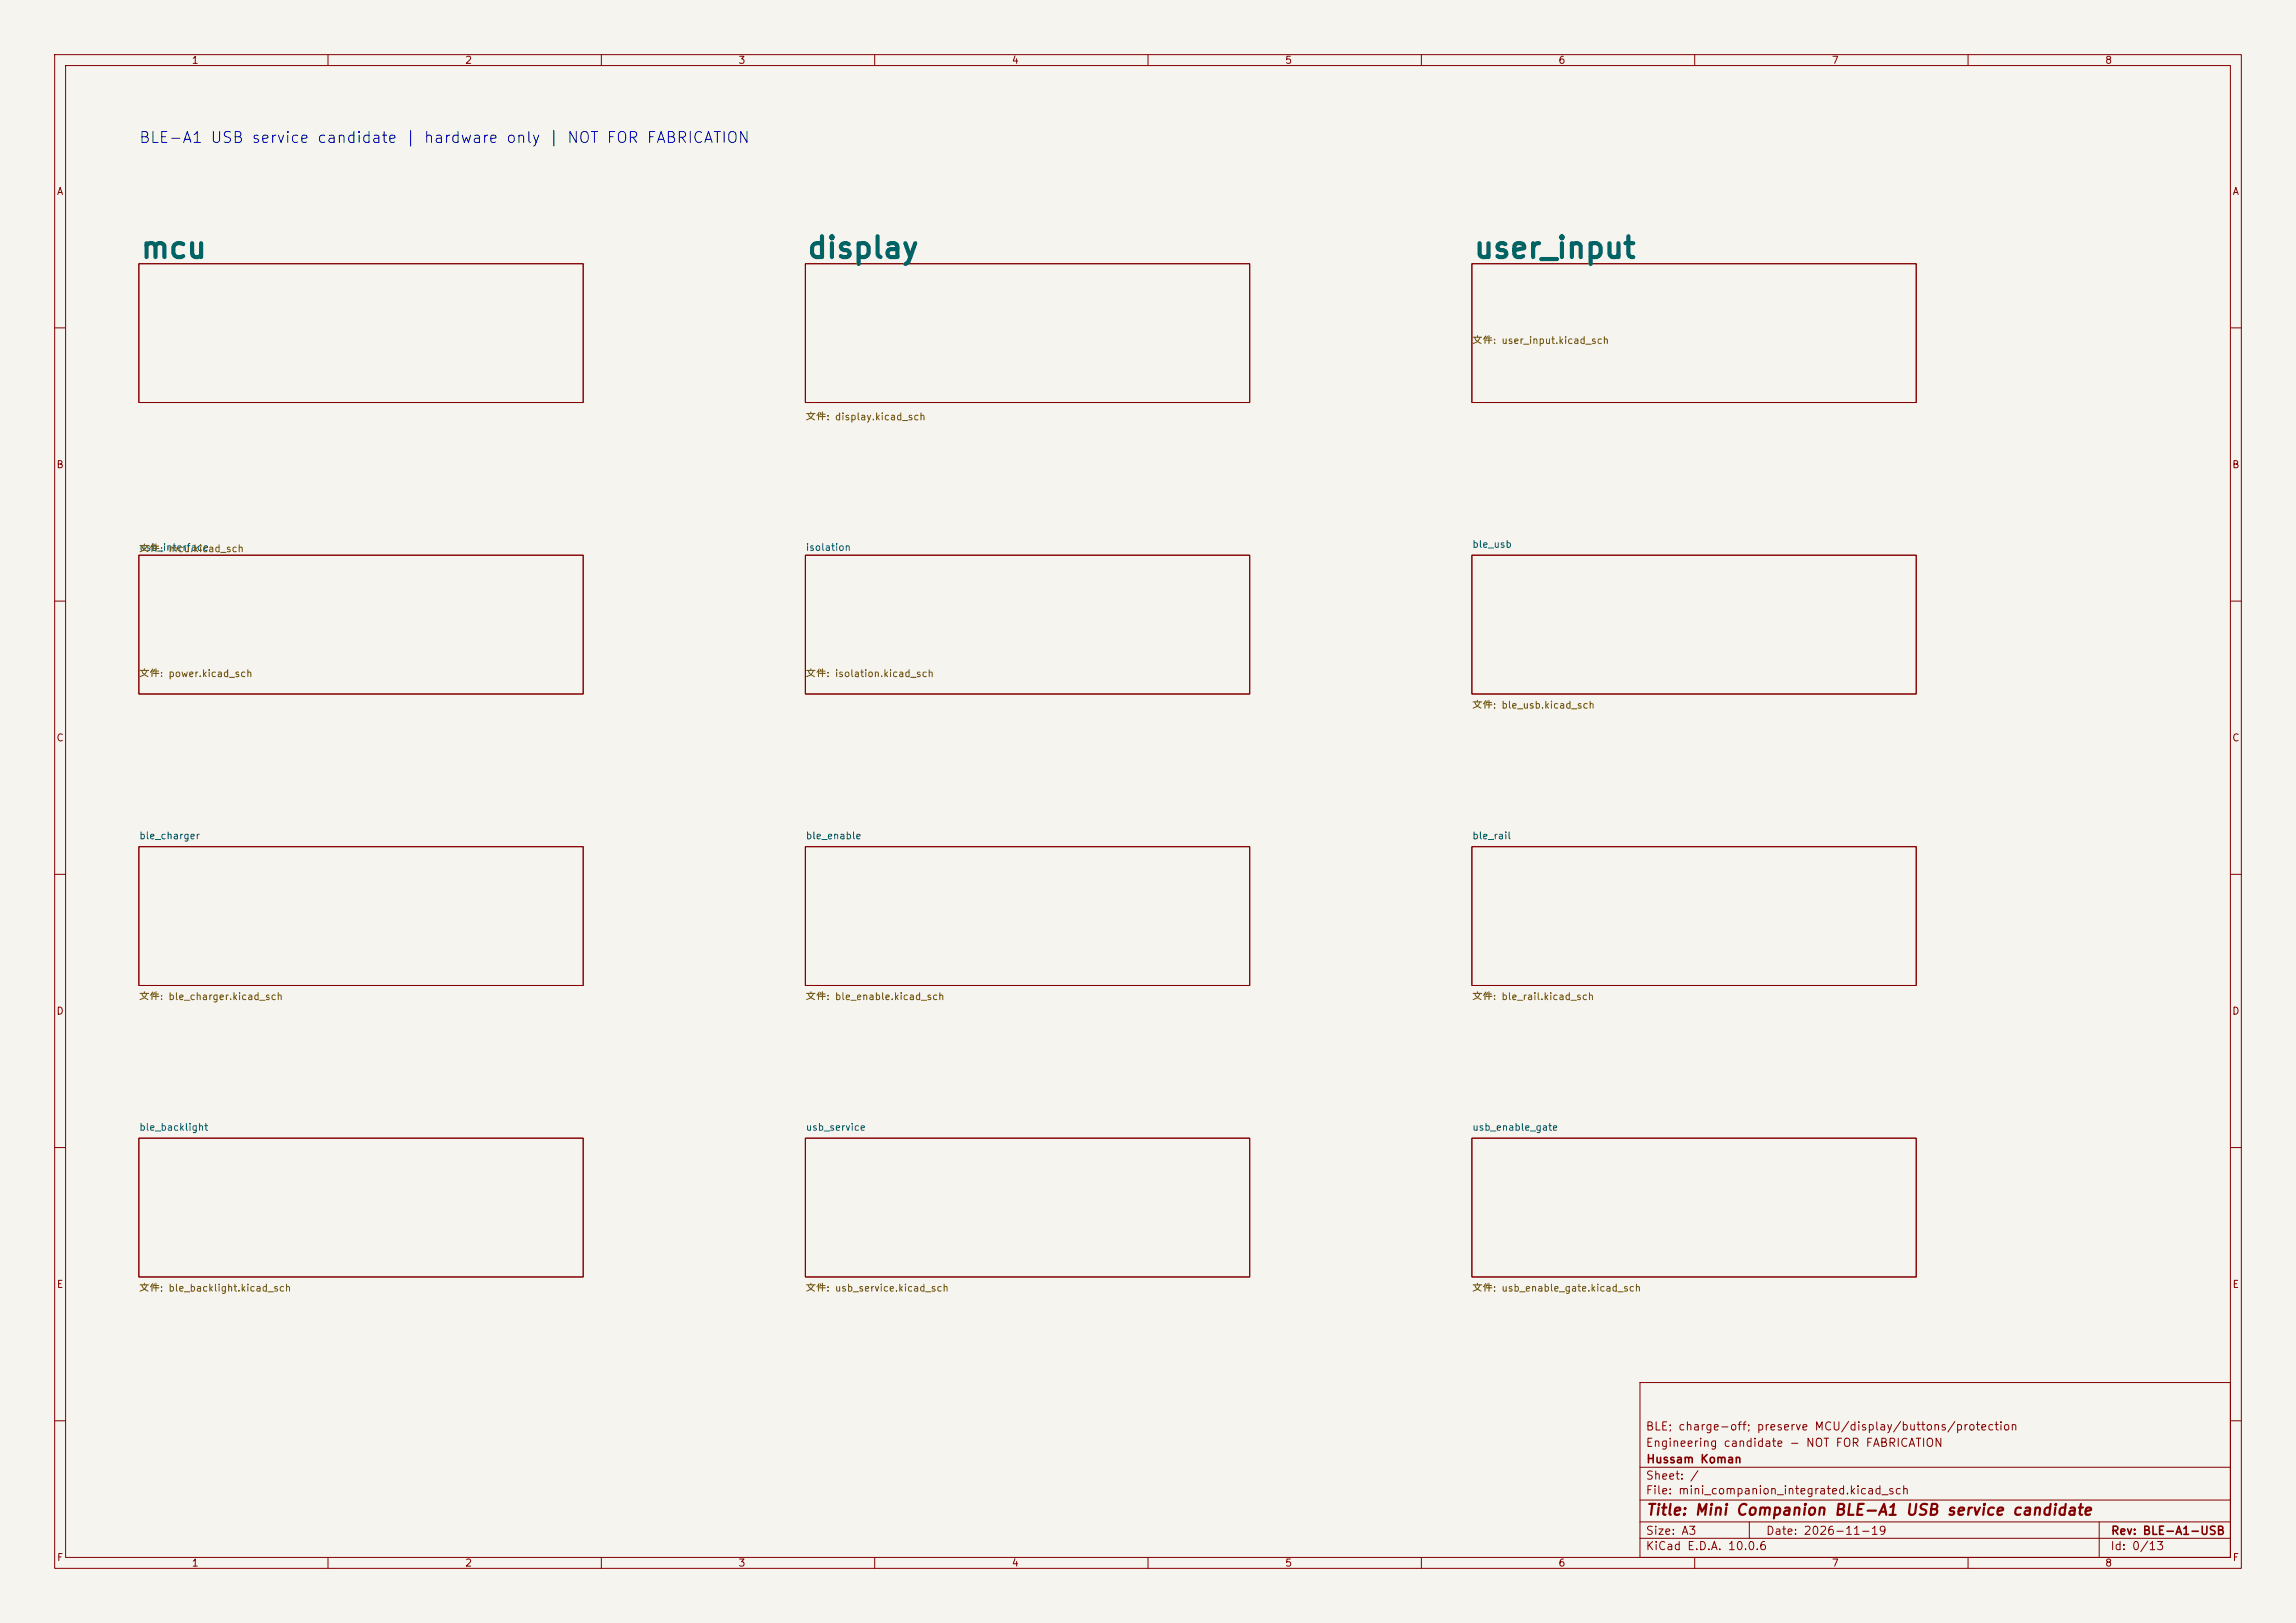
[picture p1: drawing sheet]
<svg xmlns="http://www.w3.org/2000/svg" width="420mm" height="297mm" viewBox="0 0 420 297" stroke-linecap="round" stroke-linejoin="round" font-family="sans-serif">
<defs><g id="words">
<g font-size="3.8" fill="#006464">
<text x="25.5" y="48.2">mcu</text>
<text x="147.4" y="48.2">display</text>
<text x="269.4" y="48.2">user_input</text>
</g>
<text font-size="2" fill="#0000c2" x="25.3" y="26.7">BLE-A1 USB service candidate | hardware only | NOT FOR FABRICATION</text>
<text font-size="2" fill="#840000" x="301" y="277.8">Title: Mini Companion BLE-A1 USB service candidate</text>
<g font-size="1.5" fill="#840000">
<text x="300.9" y="262.1">BLE; charge-off; preserve MCU/display/buttons/protection</text>
<text x="300.9" y="265.1">Engineering candidate - NOT FOR FABRICATION</text>
<text x="301" y="268.1">Hussam Koman</text>
<text x="300.9" y="273.8">File: mini_companion_integrated.kicad_sch</text>
<text x="300.9" y="271.1">Sheet: /</text>
<text x="300.9" y="281.2">Size: A3</text>
<text x="322.9" y="281.2">Date: 2026-11-19</text>
<text x="386" y="281.2">Rev: BLE-A1-USB</text>
<text x="300.9" y="284">KiCad E.D.A. 10.0.6</text>
<text x="385.9" y="284">Id: 0/13</text>
</g>
<g font-size="1.3" fill="#840000">
<text x="35" y="12">1</text>
<text x="85" y="12">2</text>
<text x="135" y="12">3</text>
<text x="185" y="12">4</text>
<text x="235" y="12">5</text>
<text x="285" y="12">6</text>
<text x="335" y="12">7</text>
<text x="385" y="12">8</text>
<text x="10.3" y="36">A</text>
<text x="408.3" y="36">A</text>
<text x="10.2" y="86">B</text>
<text x="408.2" y="86">B</text>
<text x="10.2" y="136">C</text>
<text x="408.2" y="136">C</text>
<text x="10.2" y="186">D</text>
<text x="408.2" y="186">D</text>
<text x="10.3" y="236">E</text>
<text x="408.3" y="236">E</text>
<text x="10.3" y="286">F</text>
<text x="35" y="287">1</text>
<text x="85" y="287">2</text>
<text x="135" y="287">3</text>
<text x="185" y="287">4</text>
<text x="235" y="287">5</text>
<text x="285" y="287">6</text>
<text x="335" y="287">7</text>
<text x="385" y="287">8</text>
<text x="408.3" y="286">F</text>
</g>
<g font-size="1.3" fill="#725600">
<text x="269.2" y="63.3">文件: user_input.kicad_sch</text>
<text x="147.3" y="77.2">文件: display.kicad_sch</text>
<text x="25.4" y="101.4">文件: mcu.kicad_sch</text>
<text x="25.4" y="124.2">文件: power.kicad_sch</text>
<text x="147.3" y="124.2">文件: isolation.kicad_sch</text>
<text x="269.2" y="130">文件: ble_usb.kicad_sch</text>
<text x="25.4" y="183.3">文件: ble_charger.kicad_sch</text>
<text x="147.3" y="183.3">文件: ble_enable.kicad_sch</text>
<text x="269.2" y="183.3">文件: ble_rail.kicad_sch</text>
<text x="25.4" y="236.7">文件: ble_backlight.kicad_sch</text>
<text x="147.3" y="236.7">文件: usb_service.kicad_sch</text>
<text x="269.2" y="236.7">文件: usb_enable_gate.kicad_sch</text>
</g>
<g font-size="1.3" fill="#006464">
<text x="25.4" y="101.1">usb_interface</text>
<text x="147.3" y="101.1">isolation</text>
<text x="269.2" y="100.6">ble_usb</text>
<text x="25.4" y="153.9">ble_charger</text>
<text x="147.3" y="153.9">ble_enable</text>
<text x="269.2" y="153.9">ble_rail</text>
<text x="25.4" y="207.2">ble_backlight</text>
<text x="147.3" y="207.2">usb_service</text>
<text x="269.2" y="207.2">usb_enable_gate</text>
</g>
</g></defs>
<path d="M0 0h420v297h-420z" fill="#f5f4ef" stroke="#f5f4ef" stroke-width=".18"/>
<g fill="none" stroke="#840000" stroke-width=".18">
<path d="M10 10h400v277h-400zM12 12h396v273h-396zM60 10v2M110 10v2M160 10v2M210 10v2M260 10v2M310 10v2M360 10v2M25.4 48.3h81.3v25.4h-81.3zM147.3 48.3h81.3v25.4h-81.3zM269.2 48.3h81.3v25.4h-81.3z"/>
<path d="M10 60h2M408 60h2M10 110h2M25.4 101.6h81.3v25.4h-81.3zM147.3 101.6h81.3v25.4h-81.3zM269.2 101.6h81.3v25.4h-81.3zM408 110h2M10 160h2M25.4 154.9h81.3v25.4h-81.3zM147.3 154.9h81.3v25.4h-81.3zM269.2 154.9h81.3v25.4h-81.3zM408 160h2"/>
<path d="M10 210h2M25.4 208.3h81.3v25.4h-81.3zM147.3 208.3h81.3v25.4h-81.3zM269.2 208.3h81.3v25.4h-81.3zM408 210h2M300 253h108v32h-108zM10 260h2M300 278.5h108M300 274.5h108M300 268.5h108M320 278.5v3M384 278.5v6.5"/>
<path d="M408 260h2M60 285v2M110 285v2M160 285v2M210 285v2M260 285v2M300 281.5h108M310 285v2M360 285v2"/>
</g>
<use href="#words"/>
</svg>
